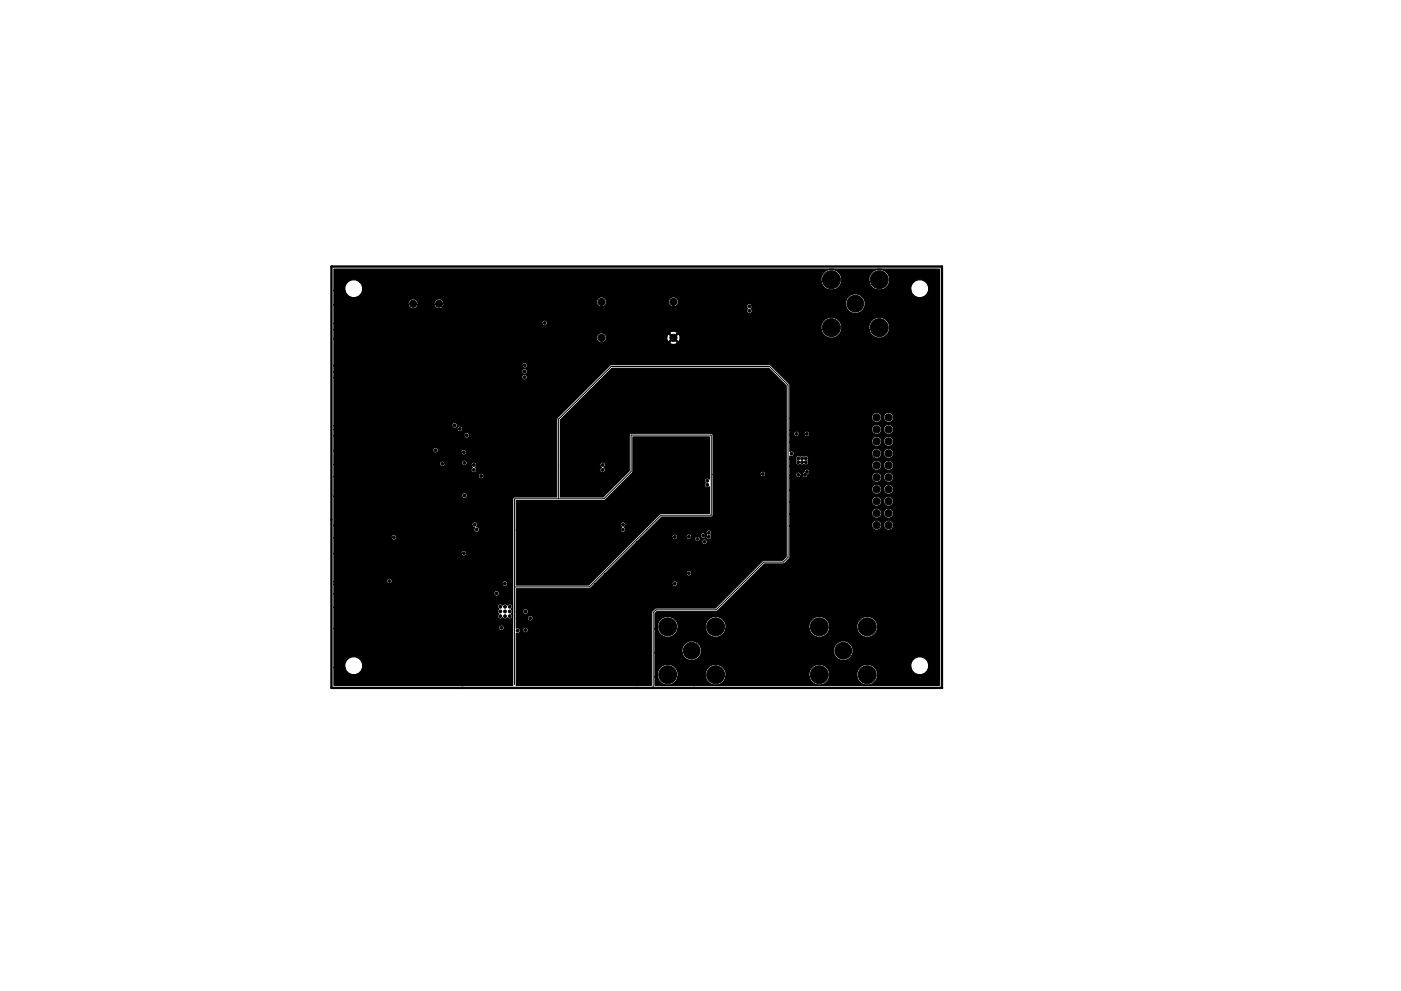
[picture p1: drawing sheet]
<svg xmlns="http://www.w3.org/2000/svg" width="297mm" height="210mm" viewBox="0 0 297 210" stroke-linecap="round" stroke-linejoin="round" font-family="sans-serif">
<g fill="#000" stroke="#000" stroke-width=".21">
<circle cx="134.5" cy="59.7" r=".3"/>
<circle cx="176.3" cy="59.3" r="1.9"/>
<circle cx="186.4" cy="59.3" r="1.9"/>
<circle cx="87.6" cy="64.5" r=".75"/>
<circle cx="93.1" cy="64.5" r=".75"/>
<circle cx="99.5" cy="77.5" r=".3"/>
<circle cx="101" cy="70.7" r=".3"/>
<circle cx="109.4" cy="68.2" r=".3"/>
<circle cx="111.2" cy="78.8" r=".3"/>
<circle cx="111.3" cy="77.5" r=".3"/>
<circle cx="115.5" cy="68.5" r=".3"/>
<circle cx="127.5" cy="71.7" r=".76"/>
<circle cx="127.5" cy="64.1" r=".76"/>
<circle cx="142.8" cy="64.1" r=".76"/>
<circle cx="142.8" cy="71.7" r=".76"/>
<circle cx="149.5" cy="71.7" r=".3"/>
<circle cx="152.3" cy="69.6" r=".3"/>
<circle cx="152.4" cy="61.5" r=".3"/>
<circle cx="157.6" cy="75.3" r=".3"/>
<circle cx="158.9" cy="65" r=".3"/>
<circle cx="158.9" cy="65.9" r=".3"/>
<circle cx="160.8" cy="75.3" r=".3"/>
<circle cx="176.3" cy="69.5" r="1.9"/>
<circle cx="181.3" cy="64.4" r="1.78"/>
<circle cx="186.4" cy="69.5" r="1.9"/>
<circle cx="85.8" cy="95.4" r=".3"/>
<circle cx="89.3" cy="91.1" r=".3"/>
<circle cx="92.3" cy="95.5" r=".3"/>
<circle cx="93.8" cy="98.4" r=".3"/>
<circle cx="96.4" cy="90.2" r=".3"/>
<circle cx="97.5" cy="91" r=".3"/>
<circle cx="98.3" cy="95.9" r=".3"/>
<circle cx="98.5" cy="98.2" r=".3"/>
<circle cx="99" cy="92.4" r=".3"/>
<circle cx="100.5" cy="98.6" r=".3"/>
<circle cx="100.5" cy="99.7" r=".3"/>
<circle cx="111.2" cy="80" r=".3"/>
<circle cx="116" cy="97.5" r=".3"/>
<circle cx="120.9" cy="97.4" r=".3"/>
<circle cx="126.3" cy="86.5" r=".3"/>
<circle cx="126.4" cy="91.9" r=".3"/>
<circle cx="127.8" cy="99.7" r=".3"/>
<circle cx="127.8" cy="98.6" r=".3"/>
<circle cx="133.7" cy="84.9" r=".3"/>
<circle cx="137.4" cy="95.9" r=".3"/>
<circle cx="139.2" cy="84.9" r=".3"/>
<circle cx="143.6" cy="93.4" r=".3"/>
<circle cx="145.7" cy="84.9" r=".3"/>
<circle cx="147.6" cy="84.9" r=".3"/>
<circle cx="149.7" cy="96" r=".3"/>
<circle cx="151.1" cy="88.7" r=".3"/>
<circle cx="157.6" cy="80.1" r=".3"/>
<circle cx="158" cy="99.8" r=".3"/>
<circle cx="158.2" cy="91.3" r=".3"/>
<circle cx="160.7" cy="80.2" r=".3"/>
<circle cx="167.8" cy="96.2" r=".3"/>
<circle cx="168.8" cy="95.1" r=".3"/>
<circle cx="168.9" cy="92.1" r=".3"/>
<circle cx="169.2" cy="98.1" r=".3"/>
<circle cx="169.2" cy="97.3" r=".3"/>
<circle cx="170" cy="98.1" r=".3"/>
<circle cx="170" cy="97.3" r=".3"/>
<circle cx="170.9" cy="98.1" r=".3"/>
<circle cx="170.9" cy="97.3" r=".3"/>
<circle cx="171.1" cy="92.1" r=".3"/>
<circle cx="175" cy="95.8" r=".3"/>
<circle cx="185.9" cy="98.7" r=".76"/>
<circle cx="185.9" cy="91.1" r=".76"/>
<circle cx="185.9" cy="88.6" r=".76"/>
<circle cx="185.9" cy="93.6" r=".76"/>
<circle cx="185.9" cy="96.2" r=".76"/>
<circle cx="188.4" cy="98.7" r=".76"/>
<circle cx="188.4" cy="91.1" r=".76"/>
<circle cx="188.4" cy="88.6" r=".76"/>
<circle cx="188.4" cy="93.6" r=".76"/>
<circle cx="188.4" cy="96.2" r=".76"/>
<circle cx="83.5" cy="114" r=".3"/>
<circle cx="89.8" cy="103.5" r=".3"/>
<circle cx="92.3" cy="103.5" r=".3"/>
<circle cx="98.4" cy="117.4" r=".3"/>
<circle cx="98.5" cy="105.1" r=".3"/>
<circle cx="100.6" cy="111.3" r=".3"/>
<circle cx="101.1" cy="112.4" r=".3"/>
<circle cx="102" cy="101" r=".3"/>
<circle cx="106.7" cy="110.1" r=".3"/>
<circle cx="106.7" cy="113.5" r=".3"/>
<circle cx="111.4" cy="113.5" r=".3"/>
<circle cx="111.5" cy="110.1" r=".3"/>
<circle cx="116" cy="100.9" r=".3"/>
<circle cx="120.9" cy="100.9" r=".3"/>
<circle cx="126.4" cy="103.3" r=".3"/>
<circle cx="126.4" cy="101.5" r=".3"/>
<circle cx="127" cy="113.6" r=".3"/>
<circle cx="132.1" cy="112.4" r=".3"/>
<circle cx="132.1" cy="111.3" r=".3"/>
<circle cx="135.1" cy="100" r=".3"/>
<circle cx="135.5" cy="116.7" r=".3"/>
<circle cx="137.4" cy="105.8" r=".3"/>
<circle cx="143.1" cy="113.9" r=".3"/>
<circle cx="143.1" cy="108.1" r=".3"/>
<circle cx="146.1" cy="113.9" r=".3"/>
<circle cx="147.3" cy="105.8" r=".3"/>
<circle cx="147.9" cy="114.3" r=".3"/>
<circle cx="149.1" cy="113.6" r=".3"/>
<circle cx="149.4" cy="114.9" r=".3"/>
<circle cx="149.5" cy="116.7" r=".3"/>
<circle cx="149.7" cy="100.5" r=".3"/>
<circle cx="150" cy="102" r=".3"/>
<circle cx="150" cy="102.9" r=".3"/>
<circle cx="150.3" cy="113.9" r=".3"/>
<circle cx="150.3" cy="113" r=".3"/>
<circle cx="158.2" cy="111.7" r=".3"/>
<circle cx="161.7" cy="100.6" r=".3"/>
<circle cx="164.7" cy="112.1" r=".3"/>
<circle cx="164.7" cy="116.9" r=".3"/>
<circle cx="168.5" cy="100.2" r=".3"/>
<circle cx="169.3" cy="100.7" r=".3"/>
<circle cx="169.5" cy="112.1" r=".3"/>
<circle cx="169.5" cy="116.9" r=".3"/>
<circle cx="170.7" cy="100.7" r=".3"/>
<circle cx="171.1" cy="100.1" r=".3"/>
<circle cx="185.9" cy="106.3" r=".76"/>
<circle cx="185.9" cy="101.3" r=".76"/>
<circle cx="185.9" cy="108.9" r=".76"/>
<circle cx="185.9" cy="111.4" r=".76"/>
<circle cx="185.9" cy="103.8" r=".76"/>
<circle cx="188.4" cy="111.4" r=".76"/>
<circle cx="188.4" cy="106.3" r=".76"/>
<circle cx="188.4" cy="101.3" r=".76"/>
<circle cx="188.4" cy="108.9" r=".76"/>
<circle cx="188.4" cy="103.8" r=".76"/>
<circle cx="77.2" cy="120.3" r=".3"/>
<circle cx="82.6" cy="123.3" r=".3"/>
<circle cx="84.9" cy="125.8" r=".3"/>
<circle cx="105.3" cy="125.9" r=".3"/>
<circle cx="106.1" cy="129.7" r=".3"/>
<circle cx="106.1" cy="130.7" r=".3"/>
<circle cx="106.1" cy="128.7" r=".3"/>
<circle cx="106.3" cy="133.2" r=".3"/>
<circle cx="107" cy="123.8" r=".3"/>
<circle cx="107.1" cy="129.7" r=".3"/>
<circle cx="107.1" cy="130.7" r=".3"/>
<circle cx="107.1" cy="128.7" r=".3"/>
<circle cx="108.1" cy="129.7" r=".3"/>
<circle cx="108.1" cy="128.7" r=".3"/>
<circle cx="108.1" cy="130.7" r=".3"/>
<circle cx="109.7" cy="133.8" r=".3"/>
<circle cx="111.3" cy="123.4" r=".3"/>
<circle cx="111.4" cy="133.7" r=".3"/>
<circle cx="111.4" cy="129.7" r=".3"/>
<circle cx="112.4" cy="131.2" r=".3"/>
<circle cx="112.7" cy="132.4" r=".3"/>
<circle cx="123.3" cy="137.4" r=".3"/>
<circle cx="141.6" cy="133" r="1.9"/>
<circle cx="143.1" cy="123.8" r=".3"/>
<circle cx="146.1" cy="121.6" r=".3"/>
<circle cx="146.6" cy="138.1" r="1.78"/>
<circle cx="151.7" cy="133" r="1.9"/>
<circle cx="160.6" cy="126.6" r=".3"/>
<circle cx="162.8" cy="122.1" r=".3"/>
<circle cx="173.7" cy="133" r="1.9"/>
<circle cx="178.8" cy="138.1" r="1.78"/>
<circle cx="183.9" cy="133" r="1.9"/>
<circle cx="116" cy="141.6" r=".3"/>
<circle cx="141.6" cy="143.1" r="1.9"/>
<circle cx="151.7" cy="143.1" r="1.9"/>
<circle cx="173.7" cy="143.1" r="1.9"/>
<circle cx="183.9" cy="143.1" r="1.9"/>
</g>
<path d="M118.4 105.8v-16.9l11.2-11.1h33.6l3.9 3.9v36.5l-1 1.1h-4.2l-10.1 10.1h-12.7l-.6 .6v15.9M137.1 112.3h.1M109.1 124.5h15.8l15.3-15.2h10.6v-17h-17v7.8l-5.7 5.7-19 .1v39.3" fill="none" stroke="#000" stroke-width=".21"/>
<path d="M70.3 56.5h129.4v89.4h-129.4zM199.7 145.9h.1" fill="none" stroke="#000" stroke-width=".5"/>
<path d="M118.8 89.1l11-11h33.2l3.7 3.7v36.3l-.8 .8-4.2 .1-10 10h-12.6l-.3 .1-.7 .9v15.4h-28.7l.1-11.1 .1 .1a.59 .59 0 0 0 .7-.6h.5a.6 .6 0 0 0 1 .4 .6 .6 0 0 0 0-1 .6 .6 0 0 0-1 .4v.2l-.5-.1a.59 .59 0 0 0-.8-.4v-2h2.4a.6 .6 0 0 0 .9 .4 .6 .6 0 0 0 0-1 .6 .6 0 0 0-.9 .3v.3h-2.4v-1.4h1.3a.6 .6 0 0 0 1 .3 .6 .6 0 0 0 0-.9 .6 .6 0 0 0-1 .3v.3h-1.3v-5h15.4l1.2-1h16.4a.6 .6 0 0 0 .9 .4 .6 .6 0 0 0 0-1 .6 .6 0 0 0-.9 .4v.2h-16.4l2.2-2.2h17.2a.6 .6 0 0 0 .9 .4 .6 .6 0 0 0 0-1 .6 .6 0 0 0-.9 .4v.2h-17.2l6.6-6.6h13.9a.6 .6 0 0 0 .9 .3 .6 .6 0 0 0 0-.9 .6 .6 0 0 0-.9 .3v.3h-13.9l1.1-1.1h6.5a.6 .6 0 0 0 .6 .5 .6 .6 0 0 0 .5-.5h1.9a.59 .59 0 0 0 .7 .5h1.1a.6 .6 0 0 0 .9 .3 .6 .6 0 0 0 0-.9 .6 .6 0 0 0-.9 .3v.3h-1.1a.58 .58 0 0 0 .4-.8h1.9a.6 .6 0 0 0 .9 .4 .6 .6 0 0 0 .1-.9h.2l.2 .3a.59 .59 0 0 0-.1 .8 .59 .59 0 0 0 .9 0 .59 .59 0 0 0 0-.8 .6 .6 0 0 0-.3-1 .6 .6 0 0 0-.7 .7l-.3-.1a.6 .6 0 0 0-.6 0 .6 .6 0 0 0-.3 .6h-1.9a.6 .6 0 0 0-.7-.4 .6 .6 0 0 0-.4 .7h-1.9a.6 .6 0 0 0-.6-.7 .6 .6 0 0 0-.5 .7h-6.5l4.3-4.3h10.5l.3-.1 .1-.3v-8.6h9.9a.6 .6 0 0 0 1 .4 .6 .6 0 0 0 0-1 .6 .6 0 0 0-1 .4v.2h-9.9v-8.4l-.3-.3-17.1-.1-.3 .1-.1 .3v7.6l-5.5 5.5h-9.1v-6.6h8.4l.3 .4a.59 .59 0 0 0-.2 .9 .59 .59 0 0 0 .9 0 .59 .59 0 0 0-.2-.9 .6 .6 0 0 0 .3-.8 .6 .6 0 0 0-.7-.3 .6 .6 0 0 0-.4 .7h-8.4zM109.5 106.2h18.7l6-6v-7.5h16.2v9a.59 .59 0 0 0-.9-.1 .59 .59 0 0 0 .1 .9 .59 .59 0 0 0 0 .8 .59 .59 0 0 0 .8 0v5.6l-10.4 .1-15.2 15.1h-15.3v-11.6h22a.6 .6 0 0 0 .9 .3 .6 .6 0 0 0 0-1 .6 .6 0 0 0 .2-.8 .6 .6 0 0 0-1-.1 .6 .6 0 0 0 .2 .9l-.2 .2-.1 .5h-22zM70.8 57.1h128.4v88.3h-60.3v-1.8h.5l.3 .8a2.23 2.23 0 0 0 2.3 .9 2.23 2.23 0 0 0 1.8-1.7h5.7l.4 .8a2.23 2.23 0 0 0 2.3 .9 2.23 2.23 0 0 0 1.7-1.7h17.6l.4 .8a2.23 2.23 0 0 0 2.2 .9 2.23 2.23 0 0 0 1.8-1.7h5.8l.3 .8a2.22 2.22 0 0 0 3.3 .5 2.22 2.22 0 0 0 .1-3.3h7.7l.3 .7a1.92 1.92 0 0 0 3.2 0 1.92 1.92 0 0 0-1.2-2.9 1.92 1.92 0 0 0-2.3 2.2h-7.7l-.3-.3a2.23 2.23 0 0 0-2.5 0 2.23 2.23 0 0 0-.9 2.3h-5.8v-.9a2.23 2.23 0 0 0-2.6-1.7 2.23 2.23 0 0 0-1.8 2.6h-17.6v-.9a2.23 2.23 0 0 0-2.6-1.7 2.23 2.23 0 0 0-1.8 2.6h-5.7v-.9a2.23 2.23 0 0 0-2.7-1.7 2.23 2.23 0 0 0-1.7 2.6h-.5v-5.1h5.7l.3 .7a2.1 2.1 0 0 0 2.2 .9 2.1 2.1 0 0 0 1.6-1.6h28l.3 .7a2.11 2.11 0 0 0 3.5 0 2.11 2.11 0 0 0-1.3-3.2 2.11 2.11 0 0 0-2.5 2.5h-28v-.8a2.11 2.11 0 0 0-2.5-1.7 2.11 2.11 0 0 0-1.6 2.5h-5.7v-5.1h.5l.3 .8a2.23 2.23 0 0 0 2.3 1 2.23 2.23 0 0 0 1.8-1.8h5.7l.4 .8a2.23 2.23 0 0 0 2.3 1 2.23 2.23 0 0 0 1.7-1.8h17.6l.4 .8a2.23 2.23 0 0 0 2.2 1 2.23 2.23 0 0 0 1.8-1.8h5.8l.3 .8a2.23 2.23 0 0 0 3.7 0 2.23 2.23 0 0 0-1.4-3.4 2.23 2.23 0 0 0-2.6 2.6h-5.8v-.8a2.23 2.23 0 0 0-2.6-1.8 2.23 2.23 0 0 0-1.8 2.6h-17.6v-.8a2.23 2.23 0 0 0-2.6-1.8 2.23 2.23 0 0 0-1.8 2.6h-5.7v-.8a2.23 2.23 0 0 0-2.7-1.8 2.23 2.23 0 0 0-1.7 2.6h-.5v-3.3l.3-.3 12.8-.1 10.1-10.1 4.2-.1 1.2-1.3v-6.6h17.3l.2 .4a1.07 1.07 0 0 0 1.1 .5 1.07 1.07 0 0 0 .8-.9h.5l.1 .4a1.07 1.07 0 0 0 1.8 0 1.07 1.07 0 0 0-.7-1.6 1.07 1.07 0 0 0-1.2 1.2h-.5v-.4a1.07 1.07 0 0 0-1.2-.8 1.07 1.07 0 0 0-.9 1.2h-17.3v-2.5h17.3l.2 .4a1.07 1.07 0 0 0 1.1 .4 1.07 1.07 0 0 0 .8-.8h.5l.1 .4a1.07 1.07 0 0 0 1.8 0 1.07 1.07 0 0 0-.7-1.7 1.07 1.07 0 0 0-1.2 1.3h-.5v-.4a1.07 1.07 0 0 0-1.2-.9 1.07 1.07 0 0 0-.9 1.3h-17.3v-2.6h17.3l.2 .4a1.07 1.07 0 0 0 1.1 .5 1.07 1.07 0 0 0 .8-.9h.5l.1 .4a1.07 1.07 0 0 0 1.8 0 1.07 1.07 0 0 0-.7-1.6 1.07 1.07 0 0 0-1.2 1.2h-.5v-.4a1.07 1.07 0 0 0-1.2-.8 1.07 1.07 0 0 0-.9 1.2h-17.3v-2.5h17.3l.2 .4a1.07 1.07 0 0 0 1.1 .4 1.07 1.07 0 0 0 .8-.8h.5l.1 .4a1.07 1.07 0 0 0 1.8 0 1.07 1.07 0 0 0-.7-1.6 1.07 1.07 0 0 0-1.2 1.2h-.5v-.4a1.07 1.07 0 0 0-1.2-.9 1.07 1.07 0 0 0-.9 1.3h-17.3v-2.5h17.3l.2 .4a1.07 1.07 0 0 0 1.1 .4 1.07 1.07 0 0 0 .8-.8h.5l.1 .4a1.07 1.07 0 0 0 1.8 0 1.07 1.07 0 0 0-.7-1.7 1.07 1.07 0 0 0-1.2 1.3h-.5v-.4a1.07 1.07 0 0 0-1.2-.9 1.07 1.07 0 0 0-.9 1.3h-17.3v-.6h1.2l.1 .2a.6 .6 0 0 0 .6 .2 .6 .6 0 0 0 .5-.4h.2l.1 .2a.59 .59 0 0 0 .7 .2 .59 .59 0 0 0 .4-.6 .59 .59 0 0 0 .4-.7 .59 .59 0 0 0-.7-.5 .59 .59 0 0 0-.5 .7 .58 .58 0 0 0-.4 .7h-.2v-.3a.6 .6 0 0 0-.7-.4 .6 .6 0 0 0-.5 .7h-1.2v-2h17.3l.2 .4a1.07 1.07 0 0 0 1.1 .5 1.07 1.07 0 0 0 .8-.9h.5l.1 .4a1.07 1.07 0 0 0 1.8 0 1.07 1.07 0 0 0-.7-1.6 1.07 1.07 0 0 0-1.2 1.2h-.5v-.4a1.07 1.07 0 0 0-1.2-.8 1.07 1.07 0 0 0-.9 1.2h-17.3v-1.5h1.2l.1 .2a.69 .69 0 0 0 0 .9 .69 .69 0 0 0 .9 .1h.5l.2-.1a.64 .64 0 0 0 .9-.1 .64 .64 0 0 0 0-.8 .65 .65 0 0 0-.1-.8 .65 .65 0 0 0-.8 0l-.5-.1-.3 .1-.2-.1a.6 .6 0 0 0-.7 .7h-1.2v-.7l.2 .1a.59 .59 0 0 0 .7-.4h16.4l.2 .4a1.07 1.07 0 0 0 1.1 .4 1.07 1.07 0 0 0 .8-.8h.5l.1 .4a1.07 1.07 0 0 0 1.8 0 1.07 1.07 0 0 0-.7-1.7 1.07 1.07 0 0 0-1.2 1.3h-.5v-.4a1.07 1.07 0 0 0-1.2-.9 1.07 1.07 0 0 0-.9 1.3h-16.4a.59 .59 0 0 0-.3-.7 .59 .59 0 0 0-.6 .1v-2h17.3a1.07 1.07 0 0 0 1.1 .9 1.07 1.07 0 0 0 1-.9h.5l.1 .4a1.07 1.07 0 0 0 1.8 0 1.07 1.07 0 0 0-.7-1.6 1.07 1.07 0 0 0-1.2 1.2h-.5v-.4a1.07 1.07 0 0 0-1.2-.8 1.07 1.07 0 0 0-.9 1.2h-17.3v-1.6h.8l.1 .2a.6 .6 0 0 0 .6 .3 .6 .6 0 0 0 .5-.5h1l.1 .2a.6 .6 0 0 0 1 0 .6 .6 0 0 0-.4-.9 .6 .6 0 0 0-.7 .7h-1v-.3a.6 .6 0 0 0-.7-.4 .6 .6 0 0 0-.5 .7h-.8v-.9h17.3l.2 .4a1.07 1.07 0 0 0 1.1 .4 1.07 1.07 0 0 0 .8-.8h.5l.1 .4a1.07 1.07 0 0 0 1.8 0 1.07 1.07 0 0 0-.7-1.6 1.07 1.07 0 0 0-1.2 1.2h-.5v-.4a1.07 1.07 0 0 0-1.2-.9 1.07 1.07 0 0 0-.9 1.3h-17.3v-2.5h17.3l.2 .4a1.07 1.07 0 0 0 1.1 .4 1.07 1.07 0 0 0 .8-.8h.5l.1 .4a1.07 1.07 0 0 0 1.8 0 1.07 1.07 0 0 0-.7-1.7 1.07 1.07 0 0 0-1.2 1.3h-.5v-.4a1.07 1.07 0 0 0-1.2-.9 1.07 1.07 0 0 0-.9 1.3h-17.3l-.1-7.3-4.1-4.1h-33.9l-11.3 11.4-.1 16.6h-8.9l-.4 .4v39.6h-37.9v-3.8h2.3l.3 .7a1.92 1.92 0 0 0 3.2 0 1.92 1.92 0 0 0-1.2-2.9 1.92 1.92 0 0 0-2.3 2.2h-2.3v-8.3h34.9l.1 .2a.6 .6 0 0 0 1 0 .6 .6 0 0 0-.4-.9 .6 .6 0 0 0-.7 .7h-34.9v-4.5h34.7l.3 .4-.2 .2a.6 .6 0 0 0 .2 .8 .6 .6 0 0 0-.1 1 .6 .6 0 0 0 .9-.1l.1 .1a.6 .6 0 0 0 .9-.1 .6 .6 0 0 0 .9 .1 .6 .6 0 0 0-.1-1l.2-.1a.6 .6 0 0 0-.2-.9 .6 .6 0 0 0 .1-.9 .6 .6 0 0 0-.9 .1l-.2-.2a.6 .6 0 0 0-.8 .2 .6 .6 0 0 0-.7-.2 .6 .6 0 0 0-.4 .6h-34.7v-2.8h33.9l.1 .2a.6 .6 0 0 0 1 0 .6 .6 0 0 0-.4-.9 .6 .6 0 0 0-.7 .7h-33.9v-2.1h35.7v.3a.6 .6 0 0 0 1 0 .6 .6 0 0 0-.3-1 .6 .6 0 0 0-.7 .7h-35.7v-.5h11.2l.1 .2a.6 .6 0 0 0 1 0 .6 .6 0 0 0-.4-.9 .6 .6 0 0 0-.7 .7h-11.2v-5.9h27l.1 .2a.6 .6 0 0 0 .9 0 .6 .6 0 0 0-.3-.9 .6 .6 0 0 0-.7 .7h-27v-3.4h12.1l.1 .2a.6 .6 0 0 0 1 0 .6 .6 0 0 0-.4-.9 .6 .6 0 0 0-.7 .7h-12.1v-2.7h29.3l.2 .4 .4 .1-.1 .1a.6 .6 0 0 0 .2 .9 .6 .6 0 0 0 .8-.4 .6 .6 0 0 0-.6-.7 .6 .6 0 0 0-.2-1 .6 .6 0 0 0-.7 .6h-29.3v-6.1h27.1l.1 .2a.6 .6 0 0 0 1 0 .6 .6 0 0 0-.4-.9 .6 .6 0 0 0-.7 .7h-27.1v-4.2h30.6l.1 .2a.6 .6 0 0 0 1 0 .6 .6 0 0 0-.4-.9 .6 .6 0 0 0-.7 .7h-30.6v-2.6h22.4l.1 .3a.6 .6 0 0 0 .7 .2 .6 .6 0 0 0 .4-.7h3.5l.4 .5h1.6l.3 .4a.59 .59 0 0 0-.2 .9 .59 .59 0 0 0 .9 0 .59 .59 0 0 0-.2-.9 .6 .6 0 0 0 .3-.8 .6 .6 0 0 0-.7-.3 .6 .6 0 0 0-.4 .7h-1.2l.1-.1a.6 .6 0 0 0-.1-1 .6 .6 0 0 0-.8 .6h-3.5a.6 .6 0 0 0-.7-.5 .6 .6 0 0 0-.5 .7h-22.4v-2.9h21l.4 .5h5.6v.2a.6 .6 0 0 0 1 0 .6 .6 0 0 0-.3-.9 .6 .6 0 0 0-.7 .7h-5.3l.2-.1a.6 .6 0 0 0-.1-1 .6 .6 0 0 0-.8 .6h-21v-3.1h27.6l.1 .2a.6 .6 0 0 0 1 0 .6 .6 0 0 0-.4-.9 .6 .6 0 0 0-.7 .7h-27.6v-1.4h26.1l.1 .2a.6 .6 0 0 0 1 0 .6 .6 0 0 0-.4-.9 .6 .6 0 0 0-.7 .7h-26.1v-.7h25l.1 .2a.6 .6 0 0 0 1 0 .6 .6 0 0 0-.4-.9 .6 .6 0 0 0-.7 .7h-25v-10.3h39.8l.1 .3a.6 .6 0 0 0 1 0 .6 .6 0 0 0-.4-1 .6 .6 0 0 0-.7 .7h-39.8v-1.2h39.8l.1 .2a.6 .6 0 0 0 1 0 .6 .6 0 0 0-.4-.9 .6 .6 0 0 0-.7 .7h-39.8v-1.3h39.9l.1 .2a.6 .6 0 0 0 1 0 .6 .6 0 0 0-.4-.9 .6 .6 0 0 0-.7 .7h-39.9v-5.7h55.7l.2 .4a1.02 1.02 0 0 0 1.2 .4h14.1v.2a1.01 1.01 0 0 0 1.6-.2l-.8-.8-.8 .8h-14.1l.5-.4 .2-.8h12.8l.2 .9 .2 .1 .8-.8h.4l.8 .8a.93 .93 0 0 0 0-1.6l-.8 .8h-.4l-.8-.8h-.2l-.2 .6h-12.8l-.2-.4-.5-.4h14.1l.8 .8 .8-.8a.93 .93 0 0 0-1.6 0l-14.3-.1a1.07 1.07 0 0 0-1.2 1.3h-55.7v-2h103.3l.3 .8a2.23 2.23 0 0 0 2.3 1 2.23 2.23 0 0 0 1.8-1.8h5.7l.4 .8a2.23 2.23 0 0 0 3.7 .1 2.23 2.23 0 0 0-1.4-3.5 2.23 2.23 0 0 0-2.7 2.6h-5.7v-.8a2.23 2.23 0 0 0-2.7-1.8 2.23 2.23 0 0 0-1.7 2.6h-103.3v-1.3h44.1l.1 .3a.6 .6 0 0 0 1 0 .6 .6 0 0 0-.4-1 .6 .6 0 0 0-.7 .7h-44.1v-3.9h15.7l.2 .3a1.06 1.06 0 0 0 1.1 .5 1.06 1.06 0 0 0 .8-.8h3.4l.2 .3a1.04 1.04 0 0 0 1.7 .1h64.4l.2 .4-.1 .1a.6 .6 0 0 0 .2 .8 .6 .6 0 0 0 .8-.1 .6 .6 0 0 0-.2-.8l.2-.7h19.9l.3 .8a2.11 2.11 0 0 0 3.5 0 2.11 2.11 0 0 0-1.3-3.2 2.11 2.11 0 0 0-2.5 2.4h-19.9v-.1a.6 .6 0 0 0-.7-.3 .6 .6 0 0 0-.4 .7h-64.4l.2-.8h32.4l.2 .4a1.07 1.07 0 0 0 1 .4 1.07 1.07 0 0 0 .9-.8h13.1l.2 .4a1.07 1.07 0 0 0 1.8 0 1.07 1.07 0 0 0-.7-1.7 1.07 1.07 0 0 0-1.3 1.3h-13.1v-.4a1.07 1.07 0 0 0-1.3-.9 1.07 1.07 0 0 0-.8 1.3h-32.4a1.06 1.06 0 0 0-1.2-.9 1.06 1.06 0 0 0-.9 1.3h-3.4v-.4a1.06 1.06 0 0 0-1.2-.9 1.06 1.06 0 0 0-.9 1.3h-15.7v-3.1h2.3l.3 .7a1.92 1.92 0 0 0 2 .8 1.92 1.92 0 0 0 1.5-1.5h116.2l.3 .7a1.92 1.92 0 0 0 3.2 0 1.92 1.92 0 0 0-1.2-2.9 1.92 1.92 0 0 0-2.3 2.2h-116.2v-.7l-.3-.7-.4-.4h97.9l.3 .8a2.23 2.23 0 0 0 2.3 .9 2.23 2.23 0 0 0 1.8-1.7h5.7l.4 .8a2.23 2.23 0 0 0 3.7 0 2.23 2.23 0 0 0-1.4-3.4 2.23 2.23 0 0 0-2.7 2.6h-5.7v-.9a2.23 2.23 0 0 0-2.7-1.7 2.23 2.23 0 0 0-1.7 2.6h-97.9l-.1-.2a1.92 1.92 0 0 0-2.2 0 1.92 1.92 0 0 0-.8 2h-2.3z" fill="#000" stroke="#000" stroke-width=".25"/>
</svg>
